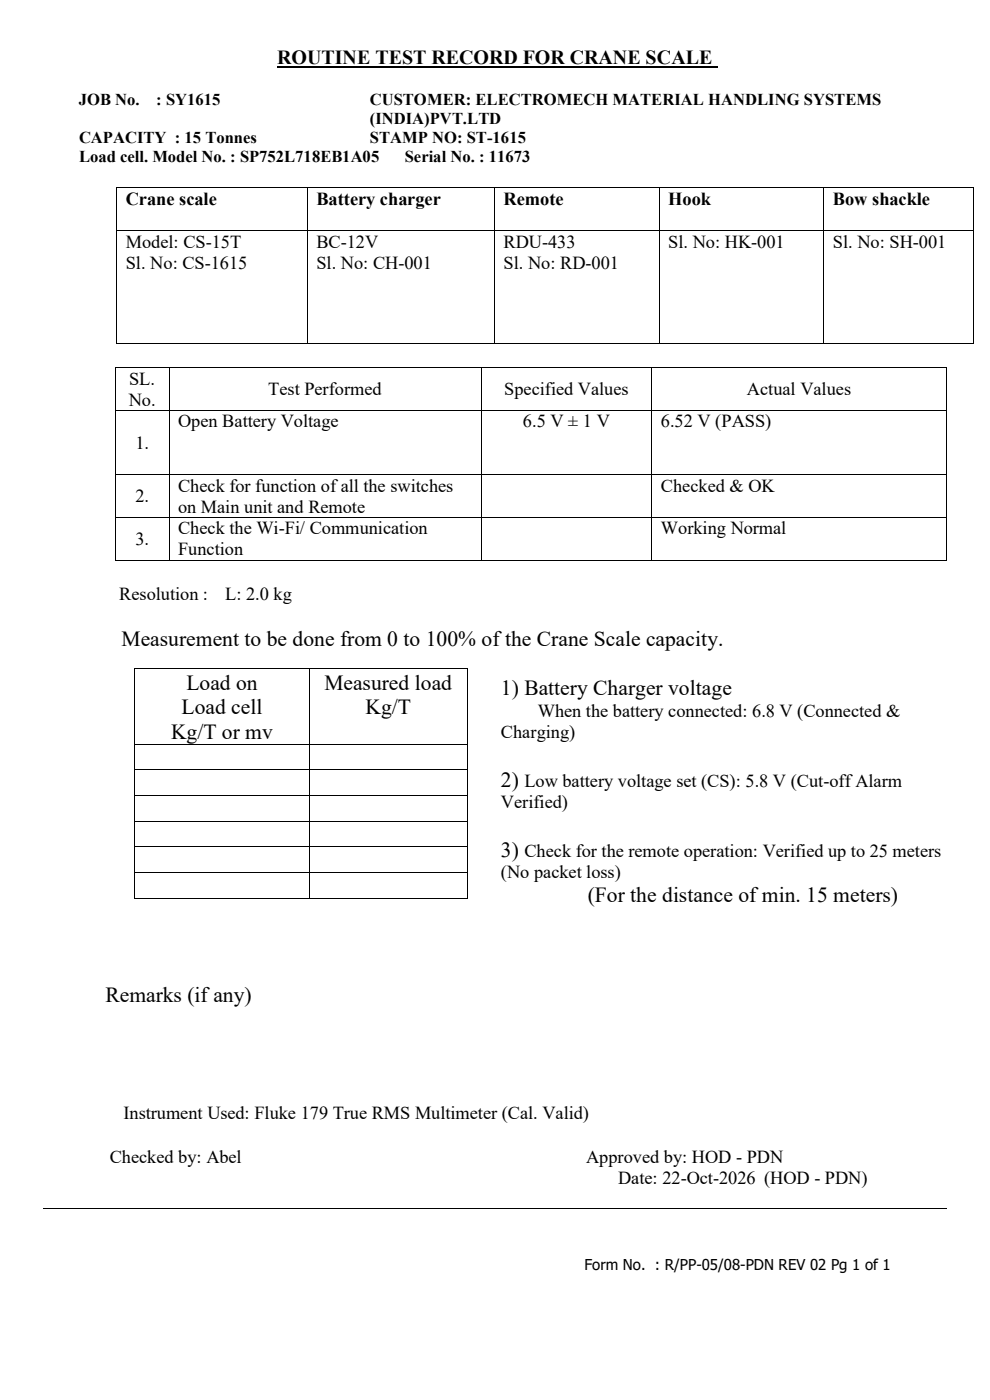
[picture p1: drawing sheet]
<svg xmlns="http://www.w3.org/2000/svg" width="210mm" height="297mm" viewBox="0 0 210 297" stroke-linecap="round" stroke-linejoin="round" font-family="sans-serif">
<defs><g id="words">
<g font-size="4.6">
<text x="25.8" y="137">Measurement to be done from 0 to 100% of the Crane Scale capacity.</text>
<text x="39.5" y="146.3">Load on</text>
<text x="68.8" y="146.3">Measured load</text>
<text x="106.3" y="147.5">1) Battery Charger voltage</text>
<text x="38.5" y="151.5">Load cell</text>
<text x="77.5" y="151.5">Kg/T</text>
<text x="36.3" y="156.8">Kg/T or mv</text>
<text x="106.3" y="167">2)</text>
<text x="106.3" y="181.8">3)</text>
<text x="124.7" y="191.5">(For the distance of min. 15 meters)</text>
<text x="22.4" y="212.5">Remarks (if any)</text>
</g>
<text font-size="4.2" x="58.8" y="13.6">ROUTINE TEST RECORD FOR CRANE SCALE</text>
<g font-size="3.9">
<text x="26.7" y="43.4">Crane scale</text>
<text x="67.1" y="43.4">Battery charger</text>
<text x="106.8" y="43.4">Remote</text>
<text x="141.8" y="43.4">Hook</text>
<text x="176.7" y="43.4">Bow shackle</text>
<text x="26.7" y="52.5">Model: CS-15T</text>
<text x="67.1" y="52.5">BC-12V</text>
<text x="106.8" y="52.5">RDU-433</text>
<text x="141.8" y="52.5">Sl. No: HK-001</text>
<text x="176.7" y="52.5">Sl. No: SH-001</text>
<text x="26.7" y="57">Sl. No: CS-1615</text>
<text x="67.1" y="57">Sl. No: CH-001</text>
<text x="106.8" y="57">Sl. No: RD-001</text>
<text x="27.4" y="81.6">SL.</text>
<text x="56.9" y="83.8">Test Performed</text>
<text x="107" y="83.8">Specified Values</text>
<text x="158.4" y="83.8">Actual Values</text>
<text x="27.3" y="86.1">No.</text>
<text x="28.7" y="95.2">1.</text>
<text x="37.8" y="90.7">Open Battery Voltage</text>
<text x="110.9" y="90.7">6.5 V ± 1 V</text>
<text x="140.2" y="90.7">6.52 V (PASS)</text>
<text x="28.7" y="106.5">2.</text>
<text x="37.8" y="104.3">Check for function ofall the switches</text>
<text x="140.2" y="104.3">Checked &amp; OK</text>
<text x="37.8" y="108.7">on Main unit and Remote</text>
<text x="37.8" y="113.4">Check the Wi-Fi/ Communication</text>
<text x="140.2" y="113.4">Working Normal</text>
<text x="28.7" y="115.6">3.</text>
<text x="37.8" y="117.8">Function</text>
<text x="25.3" y="127.4">Resolution :</text>
<text x="47.8" y="127.4">L: 2.0 kg</text>
<text x="114.1" y="152.1">When the battery connected: 6.8 V (Connected &amp;</text>
<text x="106.3" y="156.6">Charging)</text>
<text x="111.2" y="167">Low battery voltage set (CS): 5.8 V (Cut-off Alarm</text>
<text x="106.3" y="171.4">Verified)</text>
<text x="111.2" y="181.8">Check for the remote operation: Verified up to 25 meters</text>
<text x="106.3" y="186.3">(No packet loss)</text>
<text x="26.2" y="237.4">Instrument Used: Fluke 179 True RMS Multimeter (Cal. Valid)</text>
<text x="23.3" y="246.7">Checked by: Abel</text>
<text x="124.3" y="246.7">Approved by: HOD - PDN</text>
<text x="131.1" y="251.2">Date: 22-Oct-2026 (HOD - PDN)</text>
</g>
<g font-size="3.5">
<text x="16.7" y="22.3">JOB No.</text>
<text x="33.2" y="22.3">: SY1615</text>
<text x="78.5" y="22.3">CUSTOMER: ELECTROMECH MATERIAL HANDLING SYSTEMS</text>
<text x="78.5" y="26.3">(INDIA)PVT.LTD</text>
<text x="16.8" y="30.4">CAPACITY : 15 Tonnes</text>
<text x="16.8" y="34.5">Load cell. Model No. : SP752L718EB1A05</text>
<text x="78.5" y="30.4">STAMP NO: ST-1615</text>
<text x="85.9" y="34.5">Serial No. : 11673</text>
</g>
<text font-size="3.2" x="124" y="269.5">Form No. : R/PP-05/08-PDN REV 02 Pg 1 of 1</text>
</g></defs>
<path d="M58.8 14.3h93.5" fill="none" stroke="#000" stroke-width=".42"/>
<g fill="#000">
<path d="M24.7 39.7h.2v.1h-.2z" fill-rule="evenodd"/>
<path d="M24.7 39.7h.2v.1h-.2z" fill-rule="evenodd"/>
<path d="M65.2 39.7h.1v.1h-.1z" fill-rule="evenodd"/>
<path d="M104.8 39.7h.2v.1h-.2z" fill-rule="evenodd"/>
<path d="M139.8 39.7h.1v.1h-.1z" fill-rule="evenodd"/>
<path d="M174.7 39.7h.2v.1h-.2z" fill-rule="evenodd"/>
<path d="M206.5 39.7h.1v.1h-.1z" fill-rule="evenodd"/>
<path d="M206.5 39.7h.1v.1h-.1z" fill-rule="evenodd"/>
<path d="M24.7 48.8h.2v.1h-.2z" fill-rule="evenodd"/>
<path d="M65.2 48.8h.1v.1h-.1z" fill-rule="evenodd"/>
<path d="M104.8 48.8h.2v.1h-.2z" fill-rule="evenodd"/>
<path d="M139.8 48.8h.1v.1h-.1z" fill-rule="evenodd"/>
<path d="M174.7 48.8h.2v.1h-.2z" fill-rule="evenodd"/>
<path d="M206.5 48.8h.1v.1h-.1z" fill-rule="evenodd"/>
<path d="M24.4 77.8h.2v.2h-.2z" fill-rule="evenodd"/>
<path d="M24.4 77.8h.2v.2h-.2z" fill-rule="evenodd"/>
<path d="M24.7 72.8h.2v.1h-.2z" fill-rule="evenodd"/>
<path d="M24.7 72.8h.2v.1h-.2z" fill-rule="evenodd"/>
<path d="M35.8 77.8h.1v.2h-.1z" fill-rule="evenodd"/>
<path d="M65.2 72.8h.1v.1h-.1z" fill-rule="evenodd"/>
<path d="M102 77.8h.1v.2h-.1z" fill-rule="evenodd"/>
<path d="M104.8 72.8h.2v.1h-.2z" fill-rule="evenodd"/>
<path d="M138.2 77.8h.2v.2h-.2z" fill-rule="evenodd"/>
<path d="M139.8 72.8h.1v.1h-.1z" fill-rule="evenodd"/>
<path d="M174.7 72.8h.2v.1h-.2z" fill-rule="evenodd"/>
<path d="M200.7 77.8h.1v.2h-.1z" fill-rule="evenodd"/>
<path d="M200.7 77.8h.1v.2h-.1z" fill-rule="evenodd"/>
<path d="M206.5 72.8h.1v.1h-.1z" fill-rule="evenodd"/>
<path d="M206.5 72.8h.1v.1h-.1z" fill-rule="evenodd"/>
<path d="M24.4 86.9h.2v.2h-.2z" fill-rule="evenodd"/>
<path d="M35.8 86.9h.1v.2h-.1z" fill-rule="evenodd"/>
<path d="M102 86.9h.1v.2h-.1z" fill-rule="evenodd"/>
<path d="M138.2 86.9h.2v.2h-.2z" fill-rule="evenodd"/>
<path d="M200.7 86.9h.1v.2h-.1z" fill-rule="evenodd"/>
<path d="M24.4 100.5h.2v.2h-.2z" fill-rule="evenodd"/>
<path d="M24.4 109.6h.2v.2h-.2z" fill-rule="evenodd"/>
<path d="M24.4 118.7h.2v.2h-.2z" fill-rule="evenodd"/>
<path d="M24.4 118.7h.2v.2h-.2z" fill-rule="evenodd"/>
<path d="M35.8 100.5h.1v.2h-.1z" fill-rule="evenodd"/>
<path d="M35.8 109.6h.1v.2h-.1z" fill-rule="evenodd"/>
<path d="M35.8 118.7h.1v.2h-.1z" fill-rule="evenodd"/>
<path d="M102 100.5h.1v.2h-.1z" fill-rule="evenodd"/>
<path d="M102 109.6h.1v.2h-.1z" fill-rule="evenodd"/>
<path d="M102 118.7h.1v.2h-.1z" fill-rule="evenodd"/>
<path d="M138.2 100.5h.2v.2h-.2z" fill-rule="evenodd"/>
<path d="M138.2 109.6h.2v.2h-.2z" fill-rule="evenodd"/>
<path d="M138.2 118.7h.2v.2h-.2z" fill-rule="evenodd"/>
<path d="M200.7 100.5h.1v.2h-.1z" fill-rule="evenodd"/>
<path d="M200.7 109.6h.1v.2h-.1z" fill-rule="evenodd"/>
<path d="M200.7 118.7h.1v.2h-.1z" fill-rule="evenodd"/>
<path d="M200.7 118.7h.1v.2h-.1z" fill-rule="evenodd"/>
<path d="M28.5 141.8h.1v.2h-.1z" fill-rule="evenodd"/>
<path d="M28.5 141.8h.1v.2h-.1z" fill-rule="evenodd"/>
<path d="M28.5 157.8h.1v.2h-.1z" fill-rule="evenodd"/>
<path d="M65.7 141.8h.1v.2h-.1z" fill-rule="evenodd"/>
<path d="M65.7 157.8h.1v.2h-.1z" fill-rule="evenodd"/>
<path d="M99 141.8h.2v.2h-.2z" fill-rule="evenodd"/>
<path d="M99 141.8h.2v.2h-.2z" fill-rule="evenodd"/>
<path d="M99 157.8h.2v.2h-.2z" fill-rule="evenodd"/>
<path d="M28.5 163.3h.1v.1h-.1z" fill-rule="evenodd"/>
<path d="M28.5 168.7h.1v.2h-.1z" fill-rule="evenodd"/>
<path d="M28.5 174.1h.1v.2h-.1z" fill-rule="evenodd"/>
<path d="M28.5 179.6h.1v.2h-.1z" fill-rule="evenodd"/>
<path d="M65.7 163.3h.1v.1h-.1z" fill-rule="evenodd"/>
<path d="M65.7 168.7h.1v.2h-.1z" fill-rule="evenodd"/>
<path d="M65.7 174.1h.1v.2h-.1z" fill-rule="evenodd"/>
<path d="M65.7 179.6h.1v.2h-.1z" fill-rule="evenodd"/>
<path d="M99 163.3h.2v.1h-.2z" fill-rule="evenodd"/>
<path d="M99 168.7h.2v.2h-.2z" fill-rule="evenodd"/>
<path d="M99 174.1h.2v.2h-.2z" fill-rule="evenodd"/>
<path d="M99 179.6h.2v.2h-.2z" fill-rule="evenodd"/>
<path d="M28.5 185.1h.1v.1h-.1z" fill-rule="evenodd"/>
<path d="M28.5 190.5h.1v.2h-.1z" fill-rule="evenodd"/>
<path d="M28.5 190.5h.1v.2h-.1z" fill-rule="evenodd"/>
<path d="M65.7 185.1h.1v.1h-.1z" fill-rule="evenodd"/>
<path d="M65.7 190.5h.1v.2h-.1z" fill-rule="evenodd"/>
<path d="M99 185.1h.2v.1h-.2z" fill-rule="evenodd"/>
<path d="M99 190.5h.2v.2h-.2z" fill-rule="evenodd"/>
<path d="M99 190.5h.2v.2h-.2z" fill-rule="evenodd"/>
</g>
<g fill="none" stroke="#000" stroke-width=".21">
<path d="M24.8 39.8v9M24.9 39.8h40.3M65.2 39.8v9M65.3 39.8h39.5M104.9 39.8v9M105 39.8h34.8M139.9 39.8v9M139.9 39.8h34.8M174.8 39.8v9M174.9 39.8h31.6M206.5 39.8v9M24.8 48.9v23.9"/>
<path d="M24.9 48.9h40.3M65.2 48.9v23.9M65.3 48.9h39.5M104.9 48.9v23.9M105 48.9h34.8M139.9 48.9v23.9M139.9 48.9h34.8M174.8 48.9v23.9M174.9 48.9h31.6M206.5 48.9v23.9M24.5 78v8.9M24.6 77.9h11.2"/>
<path d="M24.9 72.9h40.3M35.9 78v8.9M35.9 77.9h66.1M65.3 72.9h39.5M102 78v8.9M102.1 77.9h36.1M105 72.9h34.8M138.3 78v8.9M138.4 77.9h62.3M139.9 72.9h34.8M174.9 72.9h31.6M200.7 78v8.9"/>
<path d="M24.5 87.1v13.4M24.6 87h11.2M35.9 87.1v13.4M35.9 87h66.1M102 87.1v13.4M102.1 87h36.1M138.3 87.1v13.4M138.4 87h62.3M200.7 87.1v13.4M24.5 100.7v8.9M24.5 109.8v8.9M24.6 100.6h11.2"/>
<path d="M24.6 109.7h11.2M24.6 118.8h11.2M35.9 100.7v8.9M35.9 109.8v8.9M35.9 100.6h66.1M35.9 109.7h66.1M35.9 118.8h66.1M102 100.7v8.9M102 109.8v8.9M102.1 100.6h36.1M102.1 109.7h36.1M102.1 118.8h36.1"/>
<path d="M138.3 100.7v8.9M138.3 109.8v8.9M138.4 100.6h62.3M138.4 109.7h62.3M138.4 118.8h62.3M200.7 100.7v8.9M200.7 109.8v8.9M28.5 142v15.8M28.5 158v5.3M28.6 141.9h37.1M28.6 157.9h37.1M65.8 142v15.8"/>
<path d="M65.8 158v5.3M65.8 141.9h33.2M65.8 157.9h33.2M99.1 142v15.8M99.1 158v5.3M28.5 163.4v5.3M28.5 168.9v5.2M28.5 174.3v5.3M28.5 179.8v5.3M28.6 163.3h37.1M28.6 168.8h37.1M28.6 174.2h37.1"/>
<path d="M28.6 179.7h37.1M65.8 163.4v5.3M65.8 168.9v5.2M65.8 174.3v5.3M65.8 179.8v5.3M65.8 163.3h33.2M65.8 168.8h33.2M65.8 174.2h33.2M65.8 179.7h33.2M99.1 163.4v5.3M99.1 168.9v5.2M99.1 174.3v5.3"/>
<path d="M99.1 179.8v5.3M28.5 185.2v5.3M28.6 185.1h37.1M28.6 190.6h37.1M65.8 185.2v5.3M65.8 185.1h33.2M65.8 190.6h33.2M99.1 185.2v5.3M9.1 256.3h191.8"/>
</g>
<use href="#words"/>
</svg>
